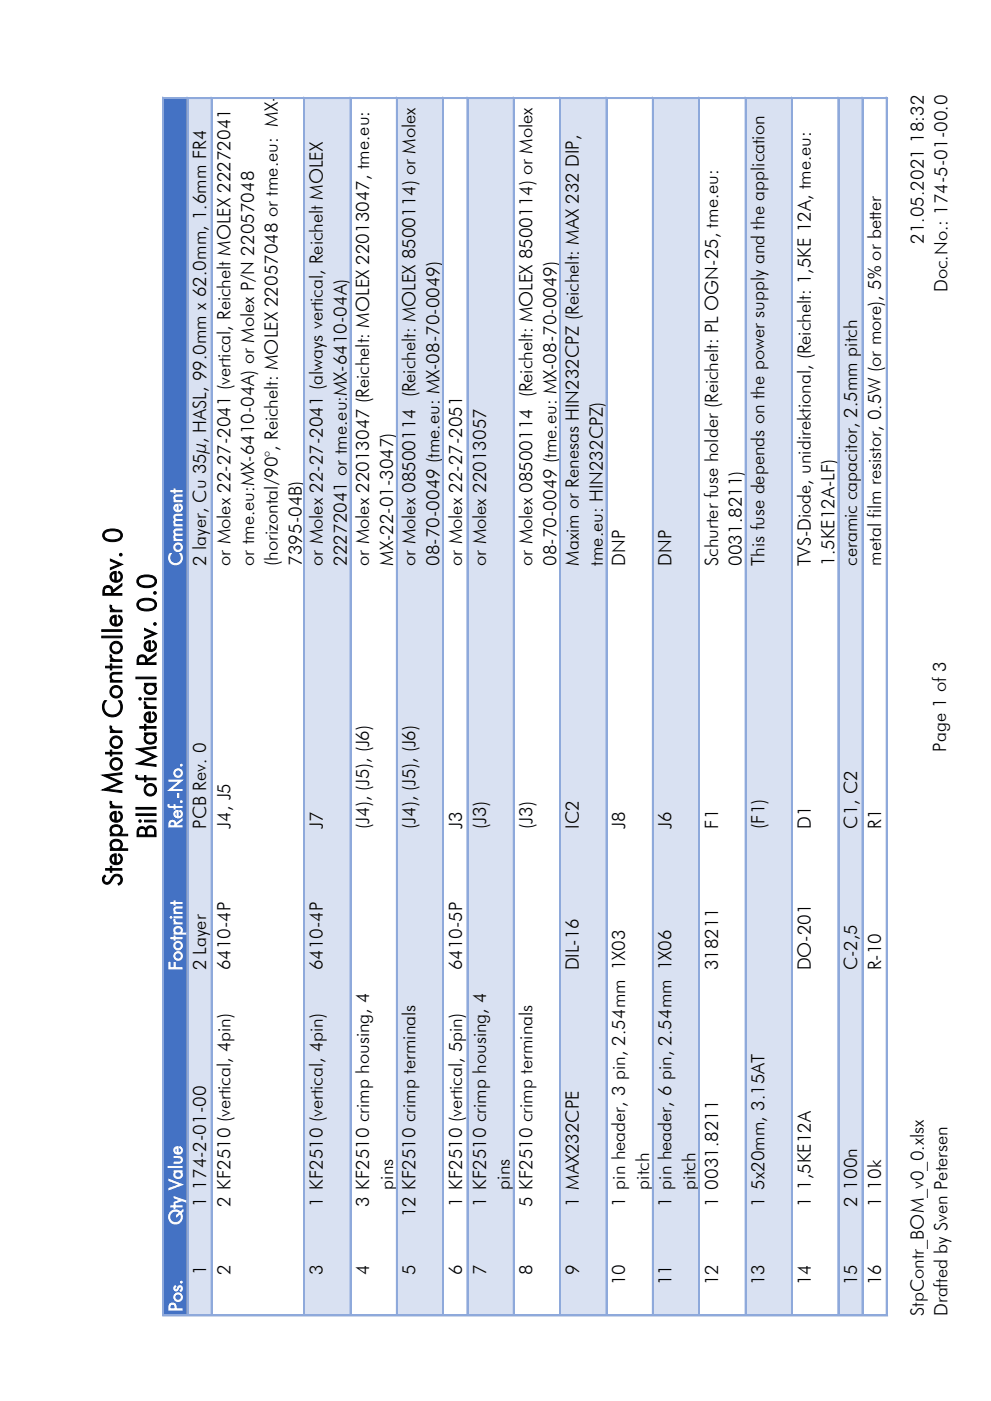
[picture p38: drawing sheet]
<svg xmlns="http://www.w3.org/2000/svg" width="210mm" height="297mm" viewBox="0 0 210 297" stroke-linecap="round" stroke-linejoin="round" font-family="sans-serif">
<defs><g id="words">
<g font-size="5.6">
<text x="33.1" y="177.8" transform="rotate(-90 33.1 177.8)">Bill of Material Rev. 0.0</text>
<text x="25.8" y="187.8" transform="rotate(-90 25.8 187.8)">Stepper Motor Controller Rev. 0</text>
</g>
<g font-size="3.9">
<text x="195.7" y="51.6" transform="rotate(-90 195.7 51.6)">21.05.2021 18:32</text>
<text x="200.8" y="61.9" transform="rotate(-90 200.8 61.9)">Doc.No.: 174-5-01-00.0</text>
<text x="43.7" y="119.9" transform="rotate(-90 43.7 119.9)">2 layer, Cu 35µ, HASL, 99.0mm x 62.0mm, 1.6mm FR4</text>
<text x="48.8" y="119.9" transform="rotate(-90 48.8 119.9)">or Molex 22-27-2041 (vertical, Reichelt MOLEX 22272041</text>
<text x="53.9" y="119.9" transform="rotate(-90 53.9 119.9)">or tme.eu:MX-6410-04A) or Molex P/N 22057048</text>
<text x="58.9" y="119.9" transform="rotate(-90 58.9 119.9)">(horizontal/90°, Reichelt: MOLEX 22057048 or tme.eu: MX-</text>
<text x="63.9" y="119.9" transform="rotate(-90 63.9 119.9)">7395-04B)</text>
<text x="68.4" y="119.9" transform="rotate(-90 68.4 119.9)">or Molex 22-27-2041 (always vertical, Reichelt MOLEX</text>
<text x="73.5" y="119.9" transform="rotate(-90 73.5 119.9)">22272041 or tme.eu:MX-6410-04A)</text>
<text x="78.2" y="119.9" transform="rotate(-90 78.2 119.9)">or Molex 22013047 (Reichelt: MOLEX 22013047, tme.eu:</text>
<text x="83.3" y="119.9" transform="rotate(-90 83.3 119.9)">MX-22-01-3047)</text>
<text x="88.1" y="119.9" transform="rotate(-90 88.1 119.9)">or Molex 08500114 (Reichelt: MOLEX 8500114) or Molex</text>
<text x="93.1" y="119.9" transform="rotate(-90 93.1 119.9)">08-70-0049 (tme.eu: MX-08-70-0049)</text>
<text x="97.9" y="119.9" transform="rotate(-90 97.9 119.9)">or Molex 22-27-2051</text>
<text x="103" y="119.9" transform="rotate(-90 103 119.9)">or Molex 22013057</text>
<text x="112.8" y="119.9" transform="rotate(-90 112.8 119.9)">or Molex 08500114 (Reichelt: MOLEX 8500114) or Molex</text>
<text x="117.9" y="119.9" transform="rotate(-90 117.9 119.9)">08-70-0049 (tme.eu: MX-08-70-0049)</text>
<text x="122.7" y="119.9" transform="rotate(-90 122.7 119.9)">Maxim or Renesas HIN232CPZ (Reichelt: MAX 232 DIP,</text>
<text x="127.7" y="119.9" transform="rotate(-90 127.7 119.9)">tme.eu: HIN232CPZ)</text>
<text x="132.5" y="119.9" transform="rotate(-90 132.5 119.9)">DNP</text>
<text x="142.3" y="119.9" transform="rotate(-90 142.3 119.9)">DNP</text>
<text x="152.1" y="119.9" transform="rotate(-90 152.1 119.9)">Schurter fuse holder (Reichelt: PL OGN-25, tme.eu:</text>
<text x="157.2" y="119.9" transform="rotate(-90 157.2 119.9)">0031.8211)</text>
<text x="162" y="119.9" transform="rotate(-90 162 119.9)">This fuse depends on the power supply and the application</text>
<text x="171.8" y="119.9" transform="rotate(-90 171.8 119.9)">TVS-Diode, unidirektional, (Reichelt: 1,5KE 12A, tme.eu:</text>
<text x="176.8" y="119.9" transform="rotate(-90 176.8 119.9)">1.5KE12A-LF)</text>
<text x="181.6" y="119.9" transform="rotate(-90 181.6 119.9)">ceramic capacitor, 2.5mm pitch</text>
<text x="186.7" y="119.9" transform="rotate(-90 186.7 119.9)">metal film resistor, 0.5W (or more), 5% or better</text>
<text x="200.4" y="159.3" transform="rotate(-90 200.4 159.3)">Page 1 of 3</text>
<text x="43.7" y="175.6" transform="rotate(-90 43.7 175.6)">PCB Rev. 0</text>
<text x="48.8" y="175.6" transform="rotate(-90 48.8 175.6)">J4, J5</text>
<text x="68.4" y="175.6" transform="rotate(-90 68.4 175.6)">J7</text>
<text x="78.2" y="175.6" transform="rotate(-90 78.2 175.6)">(J4), (J5), (J6)</text>
<text x="88.1" y="175.6" transform="rotate(-90 88.1 175.6)">(J4), (J5), (J6)</text>
<text x="97.9" y="175.6" transform="rotate(-90 97.9 175.6)">J3</text>
<text x="103" y="175.6" transform="rotate(-90 103 175.6)">(J3)</text>
<text x="112.8" y="175.6" transform="rotate(-90 112.8 175.6)">(J3)</text>
<text x="122.7" y="175.6" transform="rotate(-90 122.7 175.6)">IC2</text>
<text x="132.5" y="175.6" transform="rotate(-90 132.5 175.6)">J8</text>
<text x="142.3" y="175.6" transform="rotate(-90 142.3 175.6)">J6</text>
<text x="152.1" y="175.6" transform="rotate(-90 152.1 175.6)">F1</text>
<text x="162" y="175.6" transform="rotate(-90 162 175.6)">(F1)</text>
<text x="171.8" y="175.6" transform="rotate(-90 171.8 175.6)">D1</text>
<text x="181.6" y="175.6" transform="rotate(-90 181.6 175.6)">C1, C2</text>
<text x="186.7" y="175.6" transform="rotate(-90 186.7 175.6)">R1</text>
<text x="43.7" y="205.7" transform="rotate(-90 43.7 205.7)">2 Layer</text>
<text x="48.8" y="205.7" transform="rotate(-90 48.8 205.7)">6410-4P</text>
<text x="68.4" y="205.7" transform="rotate(-90 68.4 205.7)">6410-4P</text>
<text x="97.9" y="205.7" transform="rotate(-90 97.9 205.7)">6410-5P</text>
<text x="122.7" y="205.7" transform="rotate(-90 122.7 205.7)">DIL-16</text>
<text x="152.1" y="205.7" transform="rotate(-90 152.1 205.7)">318211</text>
<text x="171.8" y="205.7" transform="rotate(-90 171.8 205.7)">DO-201</text>
<text x="181.6" y="205.7" transform="rotate(-90 181.6 205.7)">C-2,5</text>
<text x="186.7" y="205.7" transform="rotate(-90 186.7 205.7)">R-10</text>
<text x="43.7" y="255.8" transform="rotate(-90 43.7 255.8)">1</text>
<text x="43.7" y="252.1" transform="rotate(-90 43.7 252.1)">174-2-01-00</text>
<text x="48.8" y="255.8" transform="rotate(-90 48.8 255.8)">2 KF2510 (vertical, 4pin)</text>
<text x="68.4" y="255.8" transform="rotate(-90 68.4 255.8)">1 KF2510 (vertical, 4pin)</text>
<text x="78.2" y="255.8" transform="rotate(-90 78.2 255.8)">3 KF2510 crimp housing, 4</text>
<text x="83.3" y="252.1" transform="rotate(-90 83.3 252.1)">pins</text>
<text x="97.9" y="255.8" transform="rotate(-90 97.9 255.8)">1 KF2510 (vertical, 5pin)</text>
<text x="103" y="255.8" transform="rotate(-90 103 255.8)">1 KF2510 crimp housing, 4</text>
<text x="108.1" y="252.1" transform="rotate(-90 108.1 252.1)">pins</text>
<text x="112.8" y="255.8" transform="rotate(-90 112.8 255.8)">5 KF2510 crimp terminals</text>
<text x="122.7" y="255.8" transform="rotate(-90 122.7 255.8)">1 MAX232CPE</text>
<text x="132.5" y="255.8" transform="rotate(-90 132.5 255.8)">1 pin header, 3 pin, 2.54mm 1X03</text>
<text x="137.5" y="252.1" transform="rotate(-90 137.5 252.1)">pitch</text>
<text x="142.3" y="255.8" transform="rotate(-90 142.3 255.8)">1 pin header, 6 pin, 2.54mm 1X06</text>
<text x="147.3" y="252.1" transform="rotate(-90 147.3 252.1)">pitch</text>
<text x="152.1" y="255.8" transform="rotate(-90 152.1 255.8)">1 0031.8211</text>
<text x="162" y="255.8" transform="rotate(-90 162 255.8)">1 5x20mm, 3.15AT</text>
<text x="171.8" y="255.8" transform="rotate(-90 171.8 255.8)">1 1,5KE12A</text>
<text x="181.6" y="255.8" transform="rotate(-90 181.6 255.8)">2</text>
<text x="181.6" y="252.1" transform="rotate(-90 181.6 252.1)">100n</text>
<text x="186.7" y="255.8" transform="rotate(-90 186.7 255.8)">1</text>
<text x="186.7" y="252.1" transform="rotate(-90 186.7 252.1)">10k</text>
<text x="88.1" y="258" transform="rotate(-90 88.1 258)">12 KF2510 crimp terminals</text>
<text x="43.7" y="270.1" transform="rotate(-90 43.7 270.1)">1</text>
<text x="48.8" y="270.1" transform="rotate(-90 48.8 270.1)">2</text>
<text x="68.4" y="270.1" transform="rotate(-90 68.4 270.1)">3</text>
<text x="78.2" y="270.1" transform="rotate(-90 78.2 270.1)">4</text>
<text x="88.1" y="270.1" transform="rotate(-90 88.1 270.1)">5</text>
<text x="97.9" y="270.1" transform="rotate(-90 97.9 270.1)">6</text>
<text x="103" y="270.1" transform="rotate(-90 103 270.1)">7</text>
<text x="112.8" y="270.1" transform="rotate(-90 112.8 270.1)">8</text>
<text x="122.7" y="270.1" transform="rotate(-90 122.7 270.1)">9</text>
<text x="132.5" y="272.4" transform="rotate(-90 132.5 272.4)">10</text>
<text x="142.3" y="272.4" transform="rotate(-90 142.3 272.4)">11</text>
<text x="152.1" y="272.4" transform="rotate(-90 152.1 272.4)">12</text>
<text x="162" y="272.4" transform="rotate(-90 162 272.4)">13</text>
<text x="171.8" y="272.4" transform="rotate(-90 171.8 272.4)">14</text>
<text x="181.6" y="272.4" transform="rotate(-90 181.6 272.4)">15</text>
<text x="186.7" y="272.4" transform="rotate(-90 186.7 272.4)">16</text>
<text x="195.7" y="278.9" transform="rotate(-90 195.7 278.9)">StpContr_BOM_v0_0.xlsx</text>
<text x="200.8" y="278.9" transform="rotate(-90 200.8 278.9)">Drafted by Sven Petersen</text>
</g>
<g font-size="3.9" fill="#fff">
<text x="38.6" y="119.9" transform="rotate(-90 38.6 119.9)">Comment</text>
<text x="38.6" y="175.6" transform="rotate(-90 38.6 175.6)">Ref.-No.</text>
<text x="38.6" y="205.7" transform="rotate(-90 38.6 205.7)">Footprint</text>
<text x="38.6" y="259.6" transform="rotate(-90 38.6 259.6)">Qty Value</text>
<text x="38.6" y="278" transform="rotate(-90 38.6 278)">Pos.</text>
</g>
</g></defs>
<path d="M34.6 20.7h5.2v257.9h-5.2z" fill-rule="evenodd" fill="#4472c4"/>
<g fill="#d9e1f2">
<path d="M39.8 20.7h5.1v257.9h-5.1z" fill-rule="evenodd"/>
<path d="M64.5 20.7h9.9v257.9h-9.9z" fill-rule="evenodd"/>
<path d="M84.1 20.7h9.9v257.9h-9.9z" fill-rule="evenodd"/>
<path d="M99.1 20.7h9.8v257.9h-9.8z" fill-rule="evenodd"/>
<path d="M118.7 20.7h9.9v257.9h-9.9z" fill-rule="evenodd"/>
<path d="M138.4 20.7h9.8v257.9h-9.8z" fill-rule="evenodd"/>
<path d="M158 20.7h9.9v257.9h-9.9z" fill-rule="evenodd"/>
<path d="M177.7 20.7h5.1v257.9h-5.1z" fill-rule="evenodd"/>
</g>
<g fill="none" stroke="#8ea9db" stroke-width=".21">
<path d="M34.5 20.6v258M34.8 20.9h153.3M39.6 20.6v258M44.7 20.6v258M64.3 20.6v258M74.2 20.6v258M84 20.6v258M93.8 20.6v258M98.9 20.6v258M108.8 20.6v258M118.6 20.6v258M128.4 20.6v258"/>
<path d="M138.2 20.6v258M148.1 20.6v258M157.9 20.6v258M167.7 20.6v258M177.5 20.6v258M182.6 20.6v258M187.8 20.6v258M34.5 278.9h153.6"/>
</g>
<g fill="none" stroke="#8ea9db" stroke-width=".34">
<path d="M34.8 20.7h153.3M39.8 20.6v258M44.9 20.6v258M64.5 20.6v258M74.3 20.6v258M84.1 20.6v258M94 20.6v258M99.1 20.6v258M108.9 20.6v258M118.7 20.6v258M128.5 20.6v258M138.4 20.6v258"/>
<path d="M148.2 20.6v258M158 20.6v258M167.8 20.6v258M177.7 20.6v258M182.8 20.6v258M187.9 20.6v258M34.5 278.8h153.6"/>
</g>
<path d="M34.6 20.6v258" fill="none" stroke="#8ea9db" stroke-width=".35"/>
<use href="#words"/>
</svg>
